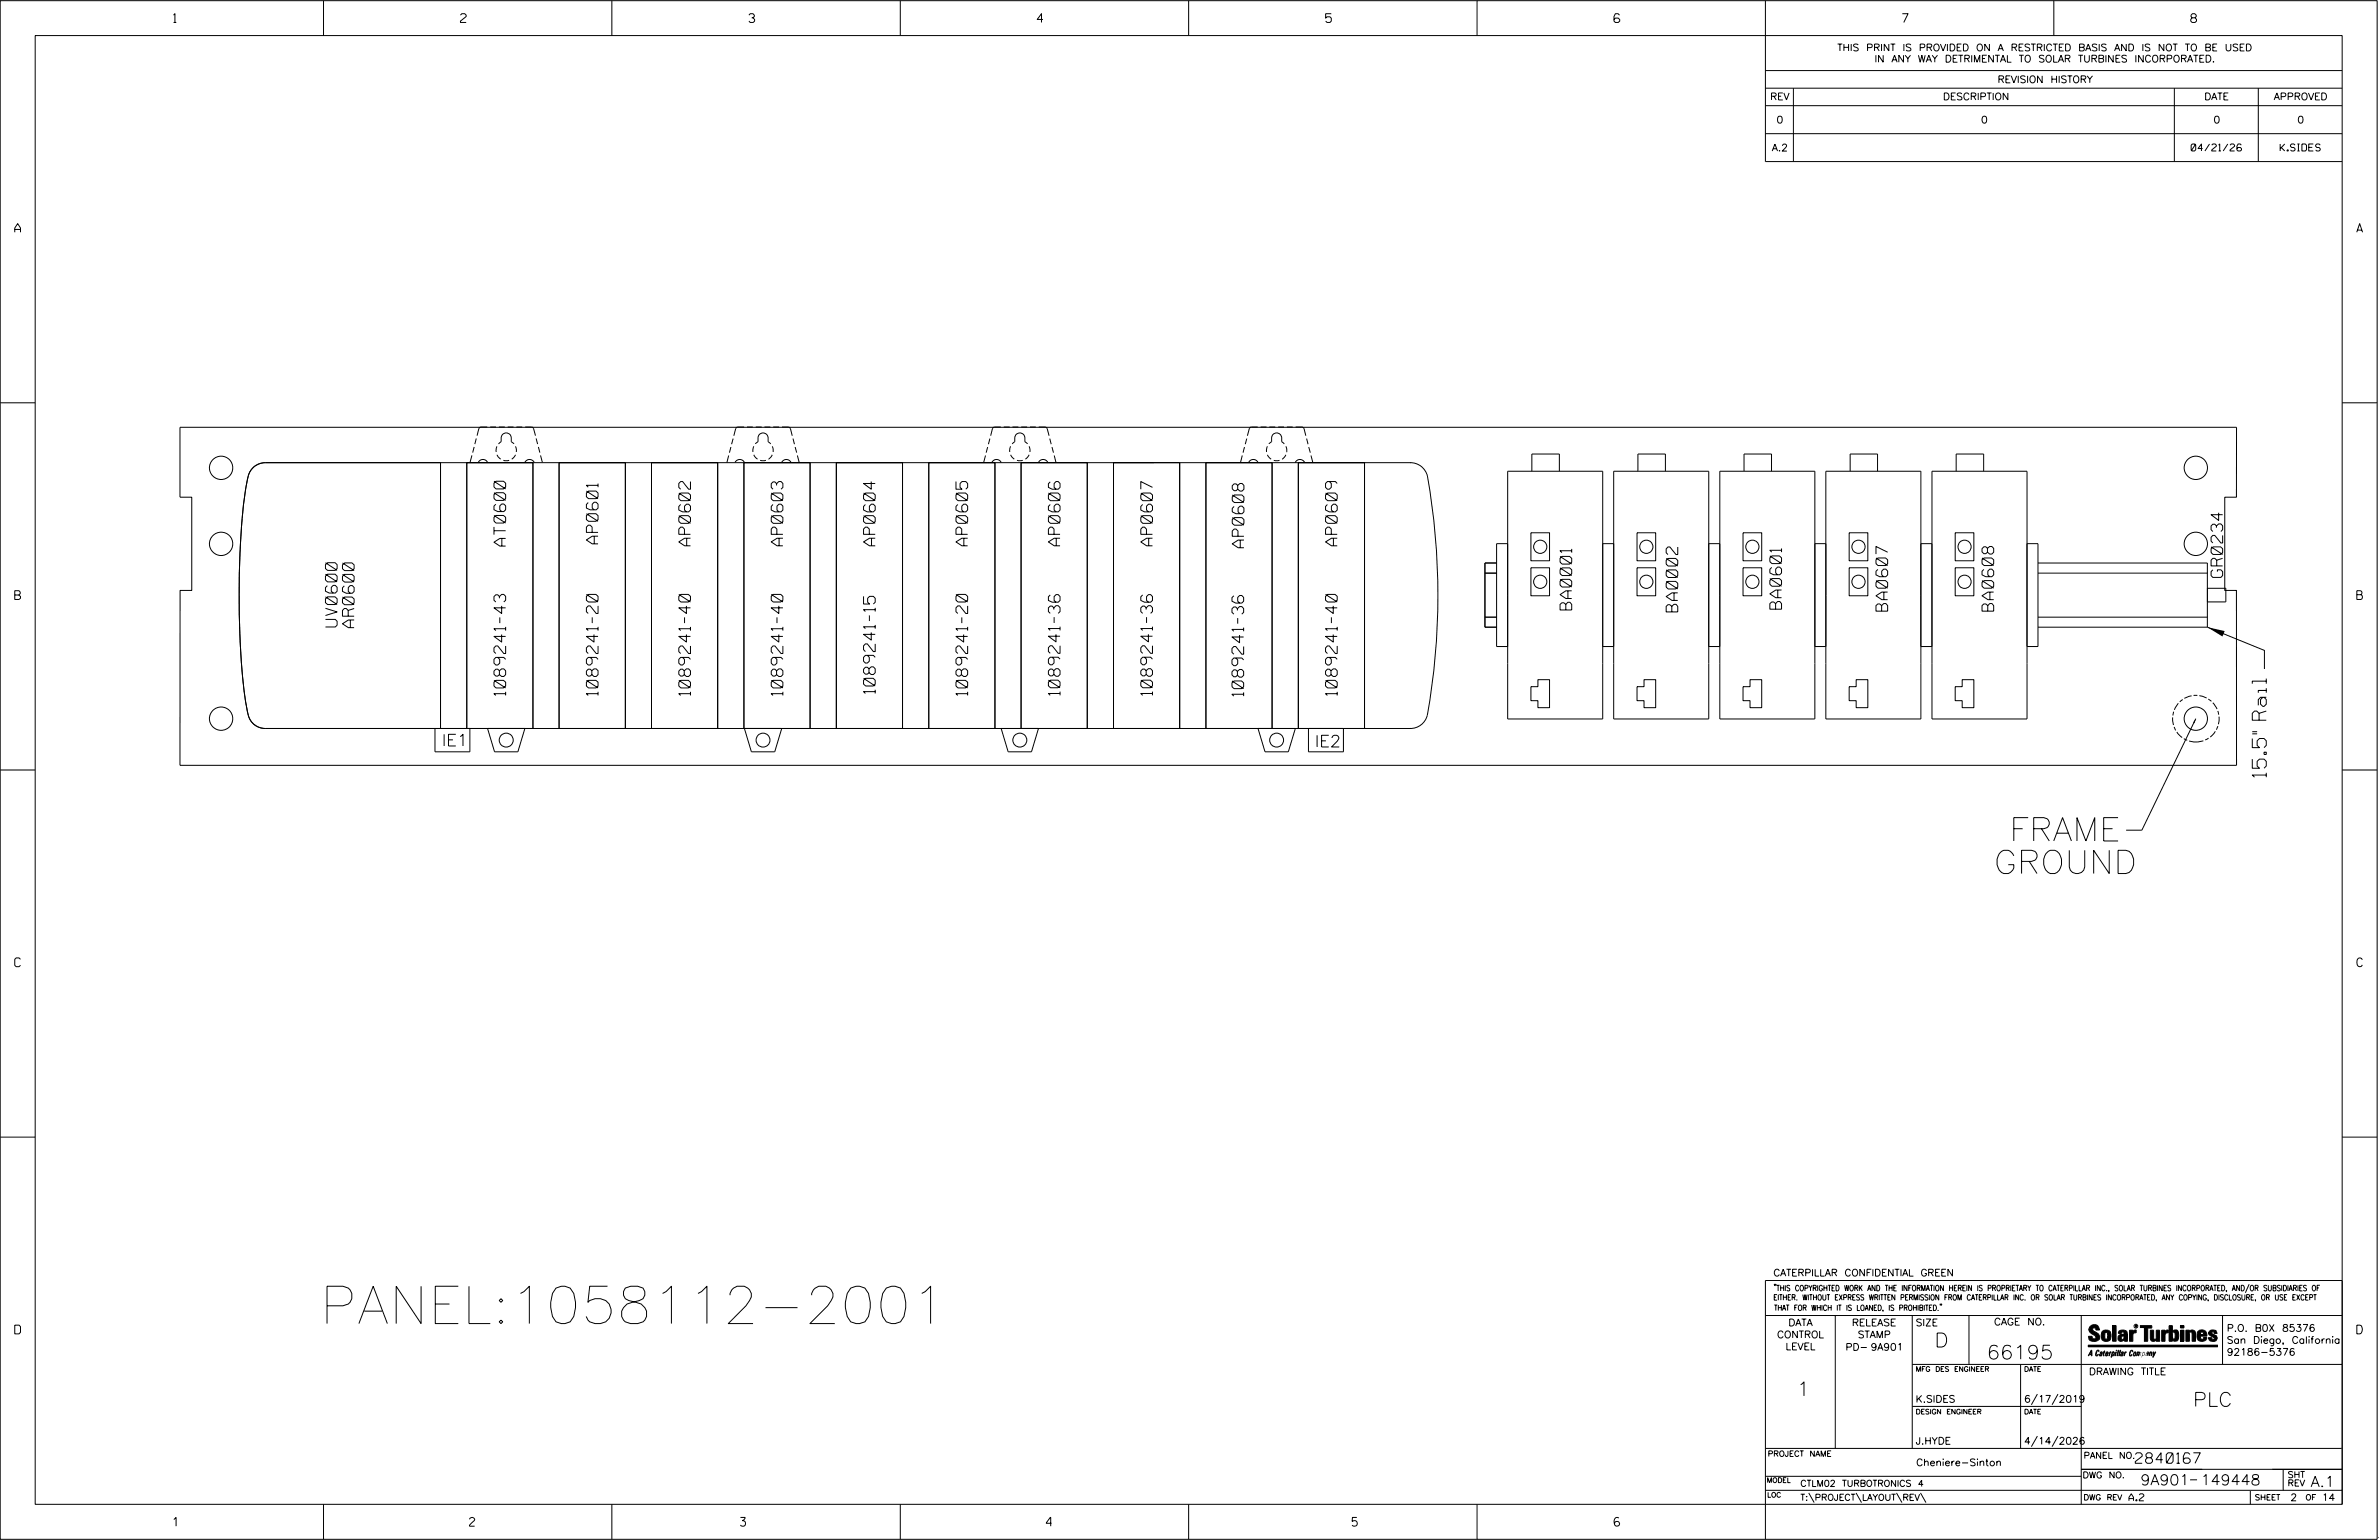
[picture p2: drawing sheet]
<svg xmlns="http://www.w3.org/2000/svg" width="864mm" height="559mm" viewBox="0 0 864 559" stroke-linecap="round" stroke-linejoin="round" font-family="sans-serif">
<defs><g id="words">
<text font-size="13.5" x="116.1" y="480.3">PANEL:1058112-2001</text>
<g font-size="8.5">
<text x="729.4" y="305.1">FRAME</text>
<text x="723.8" y="317">GROUND</text>
</g>
<g font-size="5.1">
<text x="822.7" y="282" transform="rotate(-90 822.7 282)">15.5&quot; Rail</text>
<text x="702.3" y="488.8">D</text>
<text x="721.2" y="493.2">66195</text>
<text x="652.2" y="506.5">1</text>
<text x="796.1" y="510.3">PLC</text>
</g>
<g font-size="4.2">
<text x="217.1" y="197.3" transform="rotate(-90 217.1 197.3)">AP0601</text>
<text x="183.6" y="198.1" transform="rotate(-90 183.6 198.1)">AT0600</text>
<text x="250.6" y="198.1" transform="rotate(-90 250.6 198.1)">AP0602</text>
<text x="284.2" y="198.1" transform="rotate(-90 284.2 198.1)">AP0603</text>
<text x="317.7" y="198" transform="rotate(-90 317.7 198)">AP0604</text>
<text x="351.3" y="198" transform="rotate(-90 351.3 198)">AP0605</text>
<text x="384.8" y="198.1" transform="rotate(-90 384.8 198.1)">AP0606</text>
<text x="418.3" y="198.1" transform="rotate(-90 418.3 198.1)">AP0607</text>
<text x="451.6" y="198.7" transform="rotate(-90 451.6 198.7)">AP0608</text>
<text x="485.4" y="198" transform="rotate(-90 485.4 198)">AP0609</text>
<text x="806.9" y="209.5" transform="rotate(-90 806.9 209.5)">GR0234</text>
<text x="570.5" y="221.3" transform="rotate(-90 570.5 221.3)">BA0001</text>
<text x="646.7" y="221" transform="rotate(-90 646.7 221)">BA0601</text>
<text x="685.2" y="221.8" transform="rotate(-90 685.2 221.8)">BA0607</text>
<text x="723.7" y="221.8" transform="rotate(-90 723.7 221.8)">BA0608</text>
<text x="122.4" y="227.5" transform="rotate(-90 122.4 227.5)">UV0600</text>
<text x="128.6" y="227.7" transform="rotate(-90 128.6 227.7)">AR0600</text>
<text x="609.1" y="222" transform="rotate(-90 609.1 222)">BA0002</text>
<text x="317.7" y="251.6" transform="rotate(-90 317.7 251.6)">1089241-15</text>
<text x="183.6" y="252.4" transform="rotate(-90 183.6 252.4)">1089241-43</text>
<text x="217.1" y="252.4" transform="rotate(-90 217.1 252.4)">1089241-20</text>
<text x="250.6" y="252.4" transform="rotate(-90 250.6 252.4)">1089241-40</text>
<text x="284.2" y="252.4" transform="rotate(-90 284.2 252.4)">1089241-40</text>
<text x="351.3" y="252.4" transform="rotate(-90 351.3 252.4)">1089241-20</text>
<text x="384.8" y="252.3" transform="rotate(-90 384.8 252.3)">1089241-36</text>
<text x="418.3" y="252.3" transform="rotate(-90 418.3 252.3)">1089241-36</text>
<text x="451.4" y="252.6" transform="rotate(-90 451.4 252.6)">1089241-36</text>
<text x="485.4" y="252.4" transform="rotate(-90 485.4 252.4)">1089241-40</text>
<text x="160.4" y="270.7">IE1</text>
<text x="477.3" y="271">IE2</text>
</g>
<g font-size="3.8">
<text x="775.1" y="531">2840167</text>
<text x="777" y="538.9">9A901</text>
<text x="798.8" y="538.9">149448</text>
<text x="838.8" y="539.5">A.1</text>
</g>
<g font-size="3.2">
<text x="63" y="8.2">1</text>
<text x="167.2" y="8.2">2</text>
<text x="271.8" y="8.2">3</text>
<text x="376.5" y="8.2">4</text>
<text x="481.2" y="8.2">5</text>
<text x="690.6" y="8.2">7</text>
<text x="795.3" y="8.2">8</text>
<text x="5.4" y="84.3">A</text>
<text x="855.5" y="84.3">A</text>
<text x="5.4" y="217.5">B</text>
<text x="855.6" y="217.5">B</text>
<text x="5.4" y="350.8">C</text>
<text x="855.6" y="350.8">C</text>
<text x="5.4" y="484">D</text>
<text x="855.6" y="484">D</text>
<text x="62.8" y="553.8">1</text>
<text x="170.4" y="553.8">2</text>
<text x="268.8" y="553.8">3</text>
<text x="379.8" y="553.8">4</text>
<text x="490.8" y="553.8">5</text>
<text x="585.9" y="553.8">6</text>
</g>
<g font-size="2.5">
<text x="666.9" y="18.5">THIS PRINT IS PROVIDED ON A RESTRICTED BASIS AND IS NOT TO BE USED</text>
<text x="680.5" y="22.6">IN ANY WAY DETRIMENTAL TO SOLAR TURBINES INCORPORATED.</text>
<text x="725.1" y="30">REVISION HISTORY</text>
<text x="642.6" y="36.3">REV</text>
<text x="705.3" y="36.3">DESCRIPTION</text>
<text x="800.2" y="36.3">DATE</text>
<text x="825.4" y="36.3">APPROVED</text>
<text x="644.9" y="44.7">0</text>
<text x="719.1" y="44.7">0</text>
<text x="803.5" y="44.7">0</text>
<text x="834" y="44.7">0</text>
<text x="643.2" y="54.8">A.2</text>
<text x="795.4" y="54.8">04/21/26</text>
<text x="827.7" y="54.8">K.SIDES</text>
<text x="643.8" y="463">CATERPILLAR CONFIDENTIAL GREEN</text>
<text x="645.1" y="485.5">CONTROL</text>
<text x="649.2" y="481.1">DATA</text>
<text x="672.3" y="481.1">RELEASE</text>
<text x="674.4" y="485.5">STAMP</text>
<text x="695.4" y="481.1">SIZE</text>
<text x="723.8" y="480.8">CAGE NO.</text>
<text x="808.4" y="483.1">P.O. B0X 85376</text>
<text x="648.2" y="489.8">LEVEL</text>
<text x="669.9" y="490">PD- 9A901</text>
<text x="808.4" y="487.5">San Diego, California</text>
<text x="808.4" y="491.8">92186-5376</text>
<text x="758.3" y="498.9">DRAWING TITLE</text>
<text x="695.4" y="508.9">K.SIDES</text>
<text x="734.8" y="508.9">6/17/2019</text>
<text x="695.4" y="524.1">J.HYDE</text>
<text x="734.8" y="524.1">4/14/2026</text>
<text x="695.6" y="531.9">Cheniere-Sinton</text>
<text x="772.8" y="544.6">A.2</text>
<text x="831.4" y="544.6">2</text>
<text x="842.9" y="544.6">14</text>
</g>
<g font-size="2.3">
<text x="756.4" y="529.2">PANEL NO.</text>
<text x="653.5" y="539.4">CTLM02 TURBOTRONICS 4</text>
<text x="756" y="536.3">DWG NO.</text>
<text x="830.4" y="539.3">REV</text>
<text x="830.4" y="536.2">SHT</text>
<text x="653.5" y="544.5">T:\PROJECT\LAYOUT\REV\</text>
</g>
<g font-size="2">
<text x="643.8" y="468.4">&quot;THIS COPYRIGHTED WORK AND THE INFORMATION HEREIN IS PROPRIETARY TO CATERPILLAR INC., SOLAR TURBINES INCORPORATED, AND/OR SUBSIDIARIES OF</text>
<text x="643.8" y="471.8">EITHER. WITHOUT EXPRESS WRITTEN PERMISSION FROM CATERPILLAR INC. OR SOLAR TURBINES INCORPORATED, ANY COPYING, DISCLOSURE, OR USE EXCEPT</text>
<text x="644" y="475.6">THAT FOR WHICH IT IS LOANED, IS PROHIBITED.&quot;</text>
<text x="641.7" y="528.5">PROJECT NAME</text>
<text x="756.3" y="544.3">DWG REV</text>
<text x="818.5" y="544.3">SHEET</text>
<text x="836.9" y="544.3">OF</text>
</g>
<g font-size="1.8">
<text x="695.4" y="497.6">MFG DES ENGINEER</text>
<text x="734.8" y="497.6">DATE</text>
<text x="695.4" y="513.1">DESIGN ENGINEER</text>
<text x="734.8" y="513.1">DATE</text>
<text x="641.3" y="538">MODEL</text>
<text x="641.5" y="543.3">LOC</text>
</g>
<text font-size=".9" x="775.1" y="481.7">R</text>
</g></defs>
<g fill="none" stroke="#000" stroke-width=".36">
<path d="M.1 .2h862.8v558.4h-862.8zM12.8 12.9h837.4v533h-837.4zM117.4 .2v12.7M222.1 .2v12.7M326.8 .2v12.7M431.5 .2v12.7M536.2 .2v12.7M587.9 5.5l-.5-.5h-1l-.5 1v1.7l.5 .4h1l.6-.4v-.6l-.6-.5h-1l-.5 .5M640.9 .2v58.4h209.3M745.6 .2v12.7M640.9 25.6h209.3M640.9 32h209.3"/>
<path d="M640.9 38.3h209.3M651 32v26.6M789.3 32v26.6M819.8 32v26.6M640.9 48.5h209.3M.1 146.2h12.7M65.3 155h746.6l-.1 25.4h-4.2v33.8h4.2l.1 63.5h-746.6l.1-63.5h4.2v-33.8h-4.3zM172.9 159.1l-.5 2M176.9 154.9l-2.8 .2-.9 3M177.9 154.9h2.2M181.1 154.9h2.1M184.3 154.9h2.1"/>
<path d="M187.5 154.9h2.1M190.6 154.9l2.8 .2 1 3M194.6 159.1l.6 2M266.1 159.1l-.5 2.1M270.1 154.9l-2.7 .2-1 3M271.2 154.9h2.1M274.4 154.9h2.1M277.5 154.9h2.1M280.7 154.9h2.1M283.9 154.9l2.7 .2 1 3M287.9 159.1l.5 2.1M359.3 159.1l-.5 2.1"/>
<path d="M363.3 154.9l-2.7 .2-1 3M364.4 154.9h2.1M367.6 154.9h2.1M370.7 154.9h2.2M373.9 154.9h2.1M377.1 154.9l2.8 .2 .9 3M381.1 159.1l.5 2.1M452.6 159.1l-.6 2.1M456.6 154.9l-2.8 .2-1 3M457.6 154.9h2.1M460.8 154.9h2.1M464 154.9h2.1"/>
<path d="M467.1 154.9h2.2M470.3 154.9l2.8 .2 .9 3M474.3 159.1l.5 2.1M850.2 146.2h12.7M159.9 167.9v96.4M169.4 167.9v96.4M169.4 167.9h24.1v96.4h-24.1zM171.3 165.2l-.7 2.6M172.1 162.2l-.5 2M173.6 167.8a1.86 1.86 0 0 1 1.7-1.1 1.86 1.86 0 0 1 1.7 1.1M180.4 165l1.4 1.6M180.4 162l-.3 2"/>
<path d="M182.7 167h2.1M186.5 161.1l-.9-.8v-1.4a1.83 1.83 0 0 0-1.8-1.8 1.83 1.83 0 0 0-1.9 1.8v1.4l-.9 .8M187.1 162l.3 2M187.1 165l-1.3 1.6M190.5 167.8a1.88 1.88 0 0 1 1.7-1.1 1.88 1.88 0 0 1 1.7 1.1M193.5 167.9v96.4M195.4 162.2l.6 2M196.2 165.2l.7 2.6M203 167.9v96.4M203 167.9h24v96.4h-24zM227 167.9v96.4M236.5 167.9h24v96.4h-24z"/>
<path d="M236.5 167.9v96.4M260.5 167.9v96.4M264.5 165.3l-.6 2.5M265.3 162.2l-.5 2.1M266.8 167.8a1.86 1.86 0 0 1 1.7-1.1 1.86 1.86 0 0 1 1.7 1.1M270.1 167.9h24v96.4h-24zM270.1 167.9v96.4M273.6 165l1.4 1.6M273.6 162l-.3 2M275.9 167h2.1M279.8 161.1l-1-.8v-1.4a1.83 1.83 0 0 0-1.8-1.8 1.83 1.83 0 0 0-1.8 1.8v1.4l-1 .8M280.4 165l-1.4 1.6"/>
<path d="M280.4 162l.2 2M283.7 167.8a1.89 1.89 0 0 1 1.8-1.1 1.89 1.89 0 0 1 1.7 1.1M288.6 162.2l.6 2.1M289.5 165.3l.6 2.5M294.1 167.9v96.4M303.6 167.9v96.4M303.6 167.9h24v96.4h-24zM327.6 167.9v96.4M337.1 167.9h24.1v96.4h-24.1zM337.1 167.9v96.4M357.8 165.3l-.7 2.5M358.5 162.2l-.5 2.1"/>
<path d="M360.1 167.8a1.86 1.86 0 0 1 1.7-1.1 1.86 1.86 0 0 1 1.6 1.1M361.2 167.9v96.4M366.9 165l1.3 1.6M366.9 162l-.4 2M369.2 167h2.1M370.7 167.9v96.4M370.7 167.9h24v96.4h-24zM373 161.1l-1-.8v-1.4a1.83 1.83 0 0 0-1.8-1.8 1.83 1.83 0 0 0-1.8 1.8v1.4l-1 .8M373.6 162l.3 2M373.6 165l-1.4 1.6M377 167.8a1.86 1.86 0 0 1 1.7-1.1 1.86 1.86 0 0 1 1.7 1.1M381.9 162.2l.5 2.1"/>
<path d="M382.7 165.3l.6 2.5M394.7 167.9v96.4M404.2 167.9h24v96.4h-24zM404.2 167.9v96.4M428.2 167.9v96.4M437.8 167.9h24v96.4h-24zM437.8 167.9v96.4M451 165.3l-.7 2.5M451.8 162.2l-.6 2.1M453.3 167.8a1.86 1.86 0 0 1 1.7-1.1 1.86 1.86 0 0 1 1.6 1.1M460.1 165l1.3 1.6M460.1 162l-.3 2"/>
<path d="M461.8 167.9v96.4M462.4 167h2.1M466.2 161.1l-.9-.8v-1.4a1.83 1.83 0 0 0-1.9-1.8 1.83 1.83 0 0 0-1.8 1.8v1.4l-.9 .8M466.8 162l.3 2M466.8 165l-1.4 1.6M470.2 167.8a1.89 1.89 0 0 1 1.7-1.1 1.89 1.89 0 0 1 1.7 1.1M471.3 167.9h24v96.4h-24zM471.3 167.9v96.4M475.1 162.2l.6 2.1M475.9 165.3l.7 2.5M495.3 167.9v96.4M512 167.9a6.4 6.4 0 0 1 6.2 4.8 246.1 246.1 0 0 1-.3 87.4 6.4 6.4 0 0 1-5.9 4.2"/>
<path d="M512.2 167.9h-415.9a6.7 6.7 0 0 0-6.6 6.6 279.6 279.6 0 0 0-2.8 50.7l.5 11 .7 10a78.5 78.5 0 0 0 2.4 14.5 6.4 6.4 0 0 0 5.8 3.6h415.9M556.1 171v-6.3h10v6.3M594.6 171v-6.3h10v6.3M633.1 171v-6.3h10v6.3M671.6 171v-6.3h10v6.3M710.1 171v-6.3h10v6.3M555.7 193.3h6.8v10.2h-6.8zM594.3 193.3h6.7v10.2h-6.7zM632.7 193.3h6.8v10.2h-6.8zM671.3 193.3h6.7v10.2h-6.7zM709.8 193.3h6.7v10.2h-6.7zM539 208h4.3"/>
<path d="M543.3 204.3h-4.3v23.3h4.3M547.3 215.9v-44.9h34.5v44.9M555.7 206h6.8v10.2h-6.8zM585.8 215.9v-44.9h34.5v44.9M594.3 206h6.7v10.2h-6.7zM624.3 215.9v-44.9h34.5v44.9M632.7 206h6.8v10.2h-6.8zM662.8 215.9v-44.9h34.5v44.9M671.3 206h6.7v10.2h-6.7zM701.3 215.9v-44.9h34.5v44.9M709.8 206h6.7v10.2h-6.7zM739.8 204.3h61.5v23.3"/>
<path d="M739.8 208h61.5M801.3 213.5h6.7v4.9h-6.7M539 223.9h4.3M547.3 234.6h-4v-37.3h4v63.6h34.5v-63.6h4v63.6h34.5v-63.6h4v63.6h34.5v-63.6h4v63.6h34.5v-63.6h4v63.6h34.5v-63.6h4v37.3h-4M581.8 234.6h4M620.3 234.6h4M658.8 234.6h4M697.3 234.6h4M739.8 223.9h61.5M739.8 227.6h61.5M801.3 227.6l20.7 8.4v6.7M558.3 246.6h4.2v10.2h-4.2v-2.6h-2.6v-5h2.6z"/>
<path d="M596.8 246.6h4.2v10.2h-4.2v-2.6h-2.5v-5h2.5zM635.3 246.6h4.2v10.2h-4.2v-2.6h-2.6v-5h2.6zM673.8 246.6h4.2v10.2h-4.2v-2.6h-2.5v-5h2.5zM712.3 246.6h4.2v10.2h-4.2v-2.6h-2.5v-5h2.5zM.1 279.4h12.7M170.6 264.3v8.5h-12.7v-8.5M177 264.3l2.5 8.5h8.5l2.5-8.5M270.2 264.3l2.6 8.5h8.4l2.6-8.5M363.4 264.3l2.6 8.5h8.4l2.6-8.5M456.7 264.3l2.5 8.5h8.5l2.5-8.5M487.7 264.3v8.5h-12.7v-8.5M797.1 260.8l-19.6 40.4h-5.7"/>
<path d="M850.2 279.4h12.7M.1 412.6h12.7M850.2 412.6h12.7M640.9 477.3h209.3M644.2 466.1l-.1 .4M644.7 466.1l-.2 .4M666.2 477.3v48.3M694.2 477.3v48.3M704.4 473.3l-.1 .4M704.8 473.3l-.1 .4M714.8 477.3v17.8M755.5 477.3v68.6"/>
<path d="M806.8 477.3v17.8M816.5 466l-1.4 3.1M850.2 464.6h-209.3v94M850.2 464.8v81.1M694.2 495.1h156M733.5 495.1v30.5M758.6 481.4a2.02 2.02 0 0 1 3.1-.1l.5 1.3h-1.3l-.2-.6-.4-.2-.6 .1-.1 .4 .4 .7a2.46 2.46 0 0 1 2.2 2.9 2.83 2.83 0 0 1-3.8 .3l-.3-1.3h1.3l.2 .7 .6 .3 .5-.2 .2-.5-.4-.6-1.9-1.2-.4-.9zM759.2 491.3h-.7l.7-1.2v1.9h.2l-.1-2.1-1.3 2.1 .5-.5h.7M761.3 490l.3-.2 .4 .3-.1 .3-.3-.4-.4 .3-.3 1.6h.4l.4-.5-.3 .6-.4 .1-.3-.4zM762.6 490.6l.5-.1-.1 1.4h-.9a.74 .74 0 0 1 .9-.8l-.3 .7-.5 .1 .2-.5 .6-.2v-.5l-.7 .2zM763 483.2a2.17 2.17 0 0 1 3.1 0l.3 1.4-.3 1.5a2.17 2.17 0 0 1-3.1 0l-.3-1.5zM763.6 490.5l.4-.4 .2 .6h-.3l-.3 .9 .2 .4-.3-.1z"/>
<path d="M764.1 483.7l.5-.4 .4 .3v2.2l-.4 .2-.5-.2zM764.6 491.1l.6 .2v-.7l-.4-.1-.4 .6-.1 .8h.6M764.6 491.1l-.1 .8h.4M764.6 482.6v.8M764.8 490.7l.4 .1v.3h-.6zM765 491.5l-.1 .4zM766 490.5l-.5 1.5zM766 490.8l.4-.3-.4 .4M766.9 481h1.3v5.7h-1.3zM767 490.8l.5 .1-.3 .8-.4 .2zM767.3 490.5h-.5l-.5 2M767.3 490.5a.8 .8 0 0 1 .2 1 .8 .8 0 0 1-.9 .4l-.1 .6"/>
<path d="M767.3 490.5l-.1 .2M768.1 490.5l-.4 1.5zM768.2 489.9h.3l-.1 .2h-.2zM769 489.9l-.5 2.1zM769.7 489.9l-.6 2.1zM770.1 491.4l.5-.3-.5 .8zM770.4 491.9h.1M770.6 491.1l.1-.4-.7 .2 .1-.3 .6-.1 .2 .3-.5 1.1M770.6 491.1a.74 .74 0 0 0-.8 .8h.6M771 484.8h-.7l-.3 .6 .4 .7 .5-.3 .1-2.4h-.8l-.1 .4h-1.2a1.71 1.71 0 0 1 1.8-1.3 1.71 1.71 0 0 1 1.6 1.4v2.8h-1.1l-.1-.6M771 484.2l-1.5 .1a1.41 1.41 0 0 0 0 2.4l.5 .1 1.1-.7M771.2 486.1h-.1"/>
<path d="M771.4 490.5l.1 .3 .4-.3-.9 1.5zM771.5 490.8h.1M773 482.7h1.2v.5l.5-.5 .7-.1v1h-.6l-.5 .4-.1 2.7h-1.2zM773.3 490.3l.6-.4 .4 .2-.1 .4-.3-.4a1.28 1.28 0 0 0-.5 1.8l.6-.4-.1 .4-.8 .1zM774.7 490.8l.5-.3a.88 .88 0 0 1 .2 .9 .88 .88 0 0 1-.7 .7l-.2-.2zM774.8 490.9h.5l-.3 1h-.3l-.2-.2zM775.2 490.5l-.1 .2M776.8 481h4.3v.9h-1.5v4.8h-1.3M776.8 490.6l-.8 .2v-.3l-.4 1.5 .8-1.3v1.3l.3-1.2M779.3 491.1h.4M779.6 490.5h.3l-.3 1.4M779.6 490.7h.2l-.1 .4"/>
<path d="M779.7 491.1l-.1 .4M779.7 491.1l-.4 .2M780.1 492l.4-1.5 .1 .3 .3-.3 .3 .2-.3 1.3v-1.3l-.7 1.3M780.6 482.7h1.2v2.7l.1 .4 .4 .3 .4-.7v-2.7h1.2l.1 4h-1.3v-.5l-1.1 .6-.7-.3-.3-.7zM781.6 492.5l1-2-.8 1.3-.2-1.3-.2 2M784.7 482.7h1.2v.5l.5-.5 .7-.1v1h-.5l-.6 .4-.1 2.7h-1.2zM787.4 481h1.2v2a1.4 1.4 0 0 1 2.2 .2l.1 1.4-.4 1.9-1.5 .1-.4-.5v-1l.5 .9 .5-.3v-2.1l-.5-.4-.5 .7v2.8h-1.2zM791.5 482.7h1.3v4h-1.3zM791.5 481h1.3v.9h-1.3zM793.5 482.7h1.3v.4l.7-.5 1.1 .2 .4 .6v3.3h-1.2l-.3-3.4-.7 .2v3.2h-1.3zM794.8 483.1h.1M797.7 483.2a1.92 1.92 0 0 1 2.4-.5 1.92 1.92 0 0 1 1 2.1h-2.3v.8l.6 .5 .5-.3v-.5h1.2a1.83 1.83 0 0 1-2.1 1.4 1.83 1.83 0 0 1-1.5-2.1z"/>
<path d="M798.8 484.2v.6M799.1 483.4h.6l.2 .8h-1.1zM804.6 482.9a1.84 1.84 0 0 0-2.9 .8 3.3 3.3 0 0 0 2.2 1.9l-.5 .5-.4-.3-.1-.4h-1.2l.1 .6a1.92 1.92 0 0 0 2.9 .4M804.9 483.8h-1.2l-.2-.6-.5 .1-.1 .3 .1 .3 1.8 .9M805.1 488.1h-47.1v.6h47.1M694.2 510.3h61.3M739.6 505.8l-2.2 3.9M747.1 505.8l-2.2 3.9M640.9 525.6h209.2M640.9 535.7h114.6M739.6 521.1l-2.2 3.8M747.1 521.1l-2.2 3.8"/>
<path d="M755.5 533.2h94.7M795 537h2.6M828.8 533.2v7.6M117.4 545.9v12.7M222.1 545.9v12.7M326.8 545.9v12.7M431.5 545.9v12.7M536.2 545.9v12.7M640.9 540.8h209.3M656.6 541.7l2 3.5M673.8 541.7l1.9 3.5M688.4 541.7l2 3.5"/>
<path d="M697.2 541.7l1.9 3.5M816.9 541v4.9M863.5 558h.1"/>
<circle cx="80.3" cy="169.8" r="4.2"/>
<circle cx="797.1" cy="169.8" r="4.2"/>
<circle cx="80.3" cy="197.3" r="4.2"/>
<circle cx="559.1" cy="198.4" r="2.39"/>
<circle cx="597.6" cy="198.4" r="2.4"/>
<circle cx="636.1" cy="198.4" r="2.39"/>
<circle cx="674.7" cy="198.4" r="2.4"/>
<circle cx="713.2" cy="198.4" r="2.39"/>
<circle cx="797.1" cy="197.3" r="4.2"/>
<circle cx="559.1" cy="211.1" r="2.39"/>
<circle cx="597.6" cy="211.1" r="2.4"/>
<circle cx="636.1" cy="211.1" r="2.39"/>
<circle cx="674.7" cy="211.1" r="2.4"/>
<circle cx="713.2" cy="211.1" r="2.39"/>
<circle cx="80.3" cy="260.8" r="4.2"/>
<circle cx="183.8" cy="268.6" r="2.53"/>
<circle cx="277" cy="268.6" r="2.53"/>
<circle cx="370.2" cy="268.6" r="2.53"/>
<circle cx="463.4" cy="268.6" r="2.53"/>
<circle cx="797.1" cy="260.8" r="4.2"/>
<circle cx="775.4" cy="481.2" r=".69"/>
</g>
<g fill="#000">
<path d="M801.3 227.6l6.3 1.4-.8 2zM797.1 260.8l-.5 1.6-.5-.2zM768.1 490.5l-.4 1.5zM768.2 489.9h.3l-.1 .2h-.2zM769 489.9l-.5 2.1zM769.7 489.9l-.6 2.1zM791.5 481h1.3v.9h-1.3zM791.5 482.7h1.3v4h-1.3zM758 488.1h47.1v.6h-47.1z"/>
<path d="M759.2 489.9l-1.2 2.1 .5-.5h.7v.5h.2zM759.2 490.1v1.2h-.7z" fill-rule="evenodd"/>
<path d="M758.6 481.4a2.02 2.02 0 0 1 3.1-.1l.5 1.3h-1.3l-.2-.6-.4-.2-.6 .1-.1 .4 .4 .7a2.46 2.46 0 0 1 2.2 2.9 2.83 2.83 0 0 1-3.8 .3l-.3-1.3h1.3l.2 .7 .6 .3 .5-.2 .2-.5-.4-.6-1.9-1.2-.4-.9z" fill-rule="evenodd"/>
<path d="M761.3 490l.3-.2 .4 .3-.1 .3-.3-.4-.4 .3-.3 1.6h.4l.4-.5-.3 .6-.4 .1-.3-.4z" fill-rule="evenodd"/>
<path d="M762.6 490.6l.5-.1-.1 1.4h-.9a.74 .74 0 0 1 .9-.8l-.6 .3-.2 .5 .5-.1 .3-.6v-.5l-.7 .2z" fill-rule="evenodd"/>
<path d="M763.6 490.5l.4-.4 .2 .6h-.3l-.3 .9 .2 .4-.3-.1z" fill-rule="evenodd"/>
<path d="M764.8 490.5l.5 .3-.1 .5h-.6l.6-.2v-.3l-.4-.1-.3 1.2h.4l.3-.4-.6 .6-.3-.2v-.4z" fill-rule="evenodd"/>
<path d="M763 483.2a2.17 2.17 0 0 1 3.1 0l.3 1.4-.3 1.5a2.17 2.17 0 0 1-3.1 0l-.3-1.5zM764.1 483.7v2.1l.5 .2 .4-.2v-2.2l-.4-.3z" fill-rule="evenodd"/>
<path d="M766 490.5v.3l.4-.1-.4 .2-.5 1.1z" fill-rule="evenodd"/>
<path d="M766.8 490.5l-.5 2 .3-.6a.71 .71 0 0 0 .9-.5 .71 .71 0 0 0-.4-.9zM767 490.8l.5 .1-.3 .8-.4 .2z" fill-rule="evenodd"/>
<path d="M766.9 481h1.3v5.7h-1.3z" fill-rule="evenodd"/>
<path d="M770.1 490.6l.6-.1 .2 .3-.4 1.2-.5 .1-.2-.5 .3-.5h.5l-.7 .5v.3l.4-.1 .4-.9-.5-.2-.2 .2z" fill-rule="evenodd"/>
<path d="M769.4 482.8l-.5 1h1.2l.1-.4h.8v.8l-1.5 .1a1.41 1.41 0 0 0 0 2.4l.5 .1 1.1-.7 .1 .6h1.1v-2.8a1.79 1.79 0 0 0-2.4-1.2zM770.3 484.8h.7l-.1 1-.5 .3-.4-.7z" fill-rule="evenodd"/>
<path d="M771.4 490.5l.1 .3 .4-.3-.9 1.5z" fill-rule="evenodd"/>
<path d="M773 482.7h1.2v.5l.5-.5 .7-.1v1h-.6l-.5 .4-.1 2.7h-1.2z" fill-rule="evenodd"/>
<path d="M773.3 490.3l.6-.4 .4 .2-.1 .4-.3-.4a1.28 1.28 0 0 0-.5 1.8l.6-.4-.3 .5h-.6z" fill-rule="evenodd"/>
<path d="M774.7 490.8l-.2 1.1h.7a.96 .96 0 0 0 0-1.4zM774.8 490.9h.5l-.1 .6-.5 .4-.2-.2z" fill-rule="evenodd"/>
<path d="M776 490.5v.3l.4-.3 .2 .3 .7-.2-.3 1.4v-1.3l-.6 1.3v-1.3l-.8 1.3z" fill-rule="evenodd"/>
<path d="M776.8 481h4.3v.9h-1.5v4.8h-1.3v-4.8h-1.5z" fill-rule="evenodd"/>
<path d="M777.9 490.5l-.5 2 .3-.6a.71 .71 0 0 0 .9-.5 .71 .71 0 0 0-.4-.9zM778.1 490.8l.3-.1 .1 .4-.5 .8-.2-.5z" fill-rule="evenodd"/>
<path d="M779.3 490.6l.6-.1-.3 1.5-.7-.1a.67 .67 0 0 1 .8-.8l-.6 .3-.1 .5 .4-.1 .4-.9-.4-.2-.3 .2z" fill-rule="evenodd"/>
<path d="M780.5 490.5l.1 .3 .3-.3 .3 .2-.3 1.3v-1.3l-.8 1.3z" fill-rule="evenodd"/>
<path d="M780.6 482.7h1.2v2.7l.1 .4 .4 .3 .4-.7v-2.7h1.2l.1 4h-1.3v-.5l-1.1 .6-.7-.3-.3-.7z" fill-rule="evenodd"/>
<path d="M781.6 490.5l.2 1.3 .8-1.3-1.2 2z" fill-rule="evenodd"/>
<path d="M784.7 482.7h1.2v.5l.5-.5 .7-.1v1h-.5l-.6 .4-.1 2.7h-1.2z" fill-rule="evenodd"/>
<path d="M787.4 481h1.2v2a1.4 1.4 0 0 1 2.2 .2l.1 1.4-.4 1.9-1.5 .1-.4-.5v-1l.5 .9 .5-.3v-2.1l-.5-.4-.5 .7v2.8h-1.2z" fill-rule="evenodd"/>
<path d="M793.5 482.7h1.3v.4a1.29 1.29 0 0 1 2.2 .3v3.3h-1.2l-.3-3.4-.7 .2v3.2h-1.3z" fill-rule="evenodd"/>
<path d="M797.7 483.2a1.92 1.92 0 0 1 2.4-.5 1.92 1.92 0 0 1 1 2.1h-2.3v.8l.6 .5 .5-.3v-.5h1.2a1.83 1.83 0 0 1-2.1 1.4 1.83 1.83 0 0 1-1.5-2.1zM799.1 483.4l-.3 .8h1.1l-.2-.8z" fill-rule="evenodd"/>
<path d="M801.9 483.2a1.94 1.94 0 0 1 3 .1v.5h-1.2l-.2-.6-.5 .1-.1 .3 .1 .3 1.8 .9a1.2 1.2 0 0 1 .1 1.3 1.2 1.2 0 0 1-1.2 .7l-1.6-.4-.4-1h1.2l.1 .4 .4 .3 .5-.5a3.3 3.3 0 0 1-2.2-1.9z" fill-rule="evenodd"/>
<circle cx="761.4" cy="492" r=".07"/>
<circle cx="762.2" cy="485.1" r=".07"/>
<circle cx="769.3" cy="492" r=".07"/>
<circle cx="773.1" cy="486.7" r=".07"/>
<circle cx="791.5" cy="486.7" r=".07"/>
<circle cx="791.5" cy="481" r=".07"/>
<circle cx="794.8" cy="486.7" r=".07"/>
</g>
<path d="M797.1 269.2a8.5 8.5 0 0 0 7.5-12.4 8.5 8.5 0 0 0-14.5-.7 8.5 8.5 0 0 0 6.2 13.1h.8" fill="none" stroke="#000" stroke-width=".36" stroke-dasharray="2.8 .7 1.4 .7" stroke-linecap="butt"/>
<use href="#words"/>
</svg>
